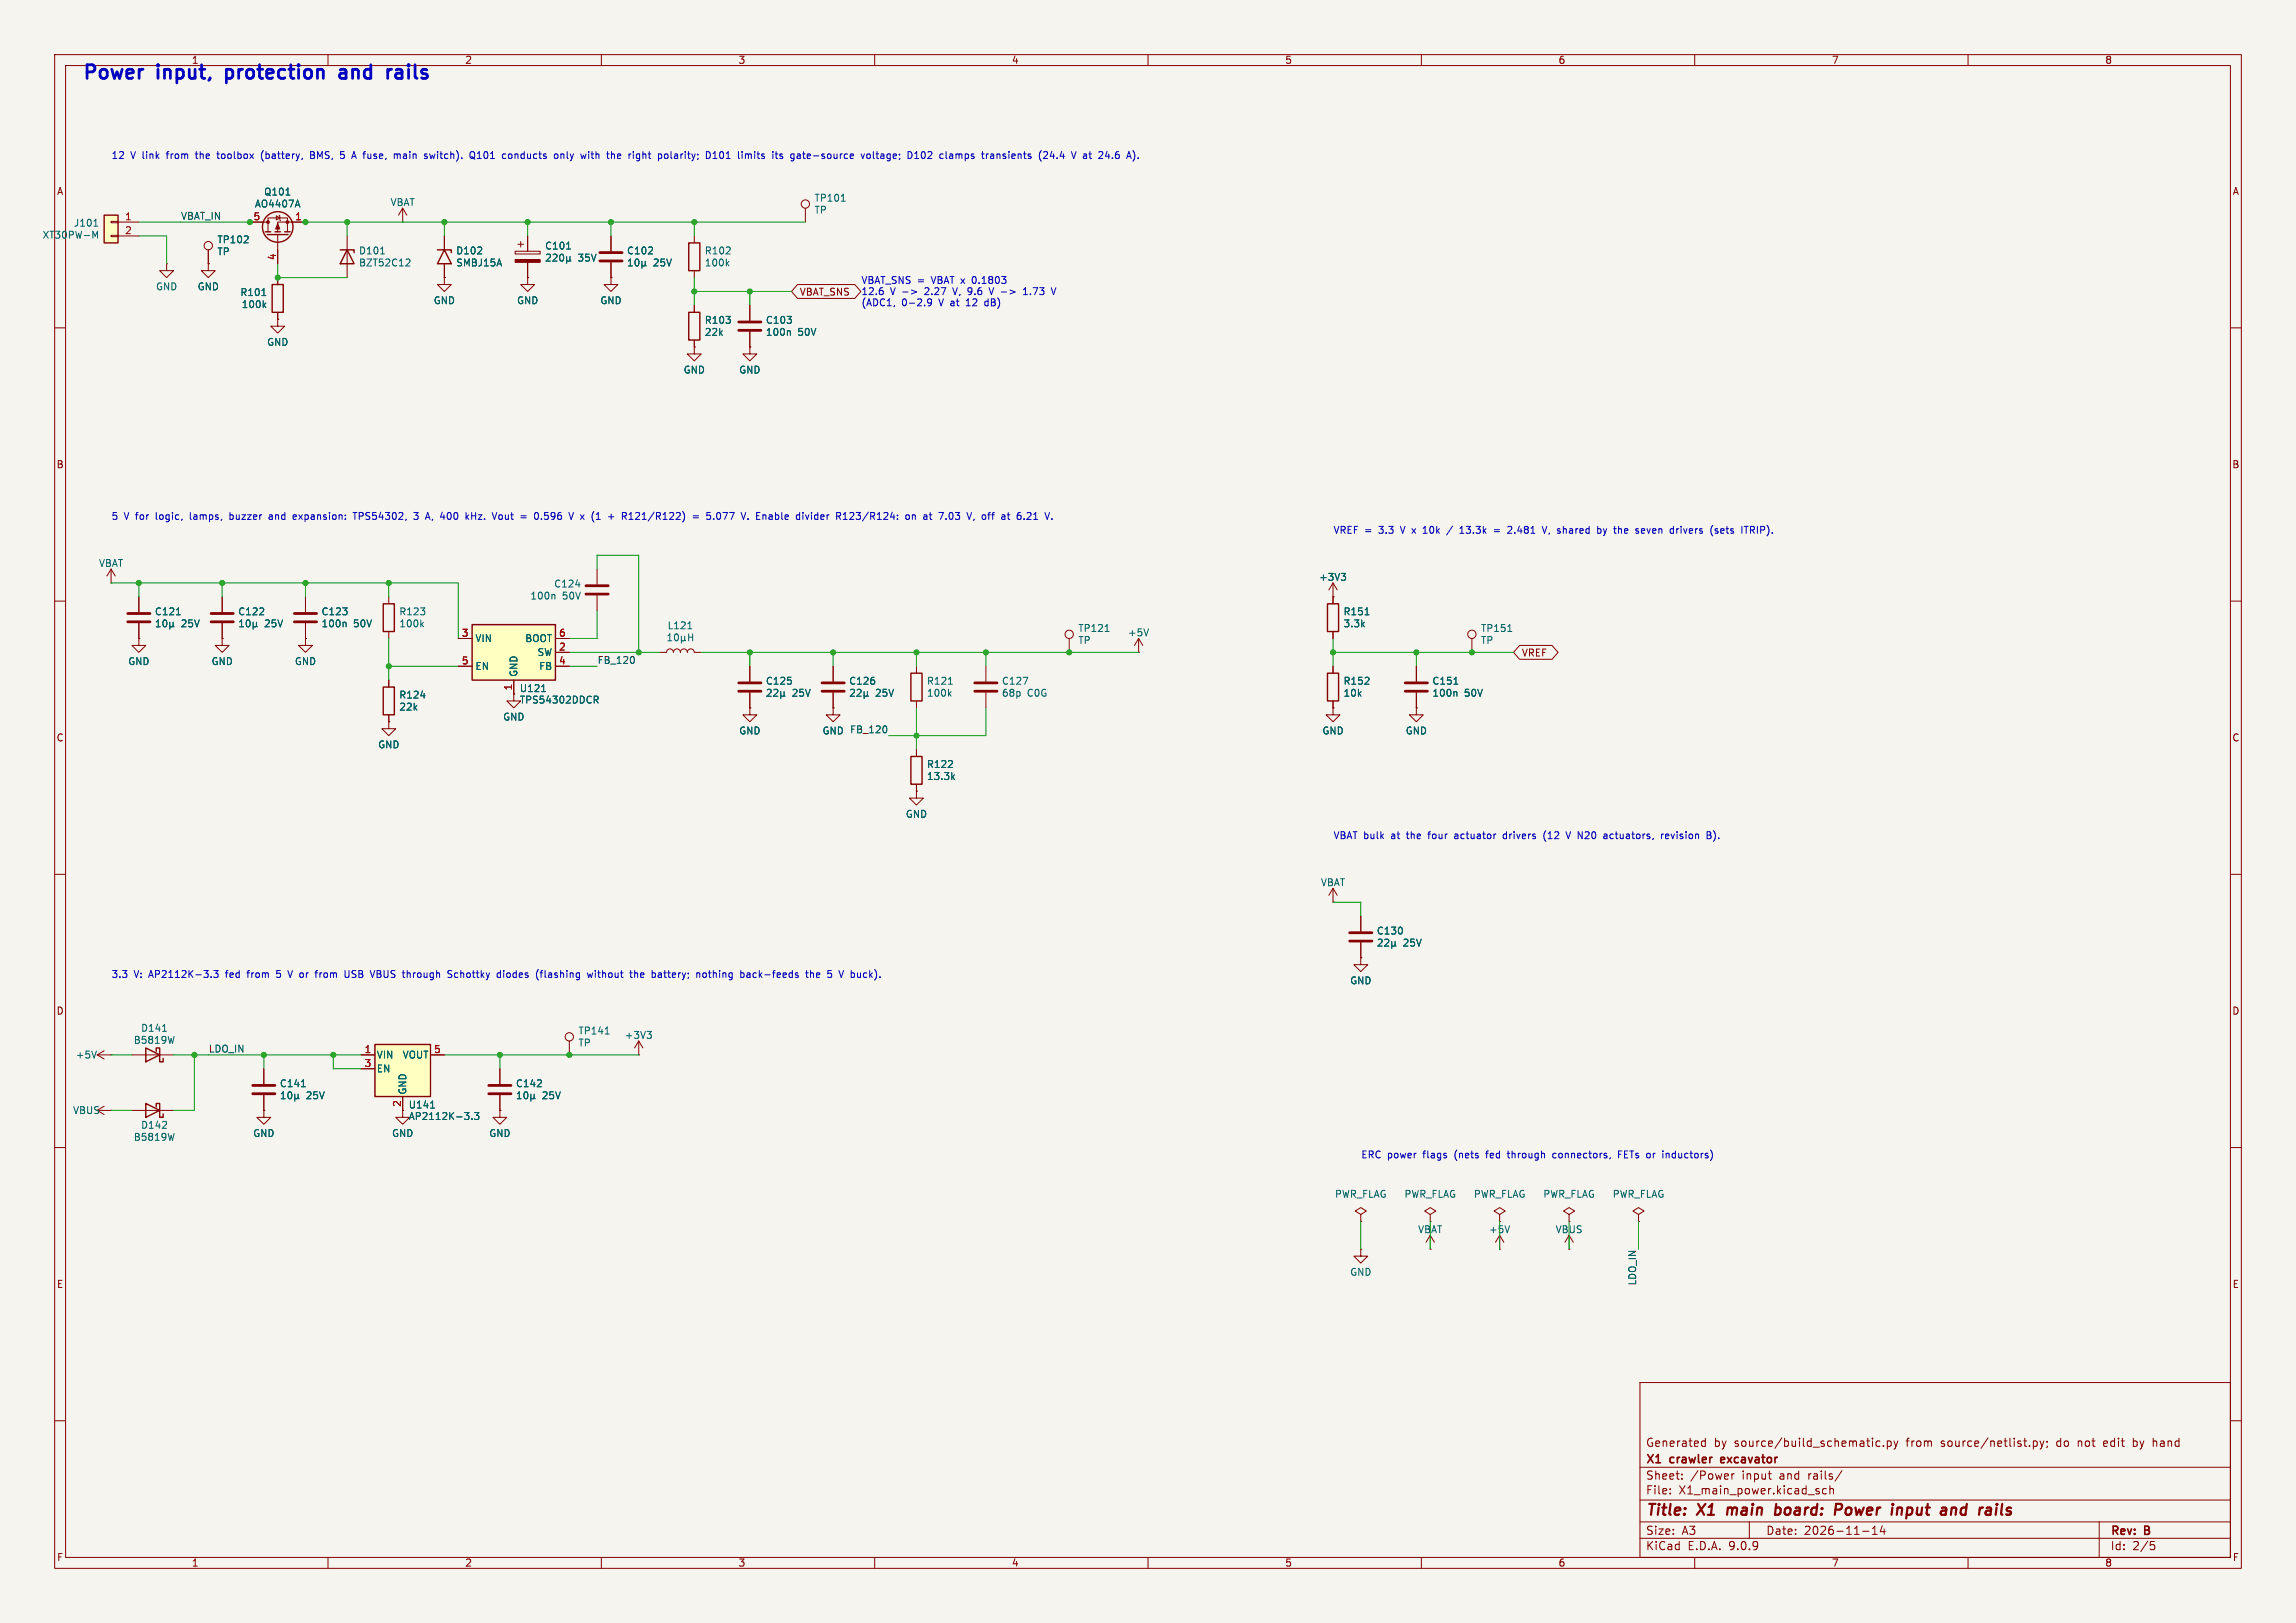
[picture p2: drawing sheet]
<svg xmlns="http://www.w3.org/2000/svg" width="420mm" height="297mm" viewBox="0 0 420 297" stroke-linecap="round" stroke-linejoin="round" font-family="sans-serif">
<defs><g id="words">
<g font-size="3.5" fill="#0000c2">
<text x="15" y="15.8">Power</text>
<text x="29" y="15.8">input,</text>
<text x="42.5" y="15.8">protection</text>
<text x="64.3" y="15.8">and</text>
<text x="74" y="15.8">rails</text>
</g>
<g font-size="2.8" fill="#840000">
<text x="301" y="277.9">Title:</text>
<text x="310.6" y="277.9">X1</text>
<text x="316.8" y="277.9">main</text>
<text x="326.3" y="277.9">board:</text>
<text x="338.1" y="277.9">Power</text>
<text x="349.3" y="277.9">input</text>
<text x="359.1" y="277.9">and</text>
<text x="366.9" y="277.9">rails</text>
</g>
<g font-size="2.1" fill="#840000">
<text x="301" y="268.2">X1</text>
<text x="301" y="265">Generated</text>
<text x="305.6" y="268.2">crawler</text>
<text x="313.5" y="265">by</text>
<text x="315.5" y="268.2">excavator</text>
<text x="317.3" y="265">source/build_schematic.py</text>
<text x="348.9" y="265">from</text>
<text x="355.3" y="265">source/netlist.py;</text>
<text x="376.6" y="265">do</text>
<text x="380.6" y="265">not</text>
<text x="385.5" y="265">edit</text>
<text x="391" y="265">by</text>
<text x="394.8" y="265">hand</text>
<text x="301" y="273.7">File:</text>
<text x="301" y="271">Sheet:</text>
<text x="307.1" y="273.7">X1_main_power.kicad_sch</text>
<text x="309.2" y="271">/Power</text>
<text x="318.7" y="271">input</text>
<text x="325.7" y="271">and</text>
<text x="331" y="271">rails/</text>
<text x="301" y="281.1">Size:</text>
<text x="307.6" y="281.1">A3</text>
<text x="323" y="281.1">Date:</text>
<text x="330" y="281.1">2026-11-14</text>
<text x="386" y="281.3">Rev:</text>
<text x="392.4" y="281.3">B</text>
<text x="301" y="283.9">KiCad</text>
<text x="308.7" y="283.9">E.D.A.</text>
<text x="316.3" y="283.9">9.0.9</text>
<text x="386" y="283.9">Id:</text>
<text x="390.1" y="283.9">2/5</text>
</g>
<g font-size="1.8" fill="#840000">
<text x="35" y="11.9">1</text>
<text x="85" y="11.9">2</text>
<text x="135" y="11.9">3</text>
<text x="185" y="11.9">4</text>
<text x="235" y="11.9">5</text>
<text x="285" y="11.9">6</text>
<text x="335" y="11.9">7</text>
<text x="385" y="11.9">8</text>
<text x="10.3" y="35.9">A</text>
<text x="408.3" y="35.9">A</text>
<text x="146.2" y="54.3">VBAT_SNS</text>
<text x="10.3" y="85.9">B</text>
<text x="408.2" y="85.9">B</text>
<text x="278.3" y="120.3">VREF</text>
<text x="10.3" y="135.9">C</text>
<text x="408.2" y="135.9">C</text>
<text x="10.3" y="185.9">D</text>
<text x="408.2" y="185.9">D</text>
<text x="10.3" y="235.9">E</text>
<text x="408.3" y="235.9">E</text>
<text x="10.3" y="285.9">F</text>
<text x="35" y="286.9">1</text>
<text x="85" y="286.9">2</text>
<text x="135" y="286.9">3</text>
<text x="185" y="286.9">4</text>
<text x="235" y="286.9">5</text>
<text x="285" y="286.9">6</text>
<text x="335" y="286.9">7</text>
<text x="385" y="286.9">8</text>
<text x="408.3" y="285.9">F</text>
</g>
<g font-size="1.8" fill="#0000c2">
<text x="20.3" y="29.4">12</text>
<text x="23.9" y="29.4">V link</text>
<text x="30.8" y="29.4">from</text>
<text x="36.3" y="29.4">the</text>
<text x="40.4" y="29.4">toolbox</text>
<text x="48.6" y="29.4">(battery,</text>
<text x="57.8" y="29.4">BMS,</text>
<text x="63.6" y="29.4">5</text>
<text x="65.9" y="29.4">A fuse,</text>
<text x="74" y="29.4">main</text>
<text x="79.7" y="29.4">switch).</text>
<text x="88.3" y="29.4">Q101</text>
<text x="94.4" y="29.4">conducts</text>
<text x="104.1" y="29.4">only</text>
<text x="109.2" y="29.4">with</text>
<text x="114.2" y="29.4">the</text>
<text x="118.3" y="29.4">right</text>
<text x="123.9" y="29.4">polarity;</text>
<text x="132.9" y="29.4">D101</text>
<text x="138.9" y="29.4">limits</text>
<text x="145.4" y="29.4">its</text>
<text x="149" y="29.4">gate-source</text>
<text x="162.1" y="29.4">voltage;</text>
<text x="170.8" y="29.4">D102</text>
<text x="176.9" y="29.4">clamps</text>
<text x="184.8" y="29.4">transients</text>
<text x="195.4" y="29.4">(24.4</text>
<text x="201.7" y="29.4">V at</text>
<text x="207" y="29.4">24.6</text>
<text x="157.5" y="52.3">VBAT_SNS =</text>
<text x="170.5" y="52.3">VBAT x</text>
<text x="178.3" y="52.3">0.1803</text>
<text x="157.5" y="54.3">12.6</text>
<text x="157.5" y="56.4">(ADC1,</text>
<text x="162.9" y="54.3">V -&gt;</text>
<text x="164.9" y="56.4">0-2.9</text>
<text x="169.5" y="54.3">2.27</text>
<text x="171.9" y="56.4">V at</text>
<text x="174.9" y="54.3">V, 9.6</text>
<text x="177.2" y="56.4">12</text>
<text x="180.8" y="56.4">dB)</text>
<text x="181.9" y="54.3">V -&gt;</text>
<text x="188.5" y="54.3">1.73</text>
<text x="20.3" y="95.5">5</text>
<text x="22.7" y="95.5">V for</text>
<text x="28.8" y="95.5">logic,</text>
<text x="35.2" y="95.5">lamps,</text>
<text x="42.7" y="95.5">buzzer</text>
<text x="50.1" y="95.5">and</text>
<text x="54.7" y="95.5">expansion:</text>
<text x="66" y="95.5">TPS54302,</text>
<text x="77.2" y="95.5">3</text>
<text x="79.6" y="95.5">A, 400</text>
<text x="87.3" y="95.5">kHz.</text>
<text x="92.4" y="95.5">Vout</text>
<text x="97.7" y="95.5">=</text>
<text x="100.5" y="95.5">0.596</text>
<text x="107.1" y="95.5">V x</text>
<text x="111.5" y="95.5">(1</text>
<text x="114.8" y="95.5">+</text>
<text x="117.5" y="95.5">R121/R122)</text>
<text x="130.7" y="95.5">=</text>
<text x="133.4" y="95.5">5.077</text>
<text x="140" y="95.5">V. Enable</text>
<text x="150.4" y="95.5">divider</text>
<text x="157.9" y="95.5">R123/R124:</text>
<text x="170.8" y="95.5">on</text>
<text x="174.3" y="95.5">at</text>
<text x="177.3" y="95.5">7.03</text>
<text x="182.7" y="95.5">V, off</text>
<text x="189.4" y="95.5">at</text>
<text x="192.4" y="95.5">6.21</text>
<text x="243.8" y="98">VREF =</text>
<text x="252.4" y="98">3.3</text>
<text x="256.5" y="98">V x</text>
<text x="261" y="98">10k</text>
<text x="268.1" y="98">13.3k</text>
<text x="277.3" y="98">2.481</text>
<text x="283.9" y="98">V, shared</text>
<text x="294.3" y="98">by</text>
<text x="297.6" y="98">the</text>
<text x="301.7" y="98">seven</text>
<text x="308.2" y="98">drivers</text>
<text x="315.8" y="98">(sets</text>
<text x="321.7" y="98">ITRIP).</text>
<text x="243.8" y="153.9">VBAT bulk</text>
<text x="254.6" y="153.9">at</text>
<text x="257.6" y="153.9">the</text>
<text x="261.8" y="153.9">four</text>
<text x="266.7" y="153.9">actuator</text>
<text x="275.8" y="153.9">drivers</text>
<text x="283.4" y="153.9">(12</text>
<text x="287.9" y="153.9">V N20</text>
<text x="295" y="153.9">actuators,</text>
<text x="305.8" y="153.9">revision</text>
<text x="314.3" y="153.9">B).</text>
<text x="20.3" y="179.3">3.3</text>
<text x="24.5" y="179.3">V: AP2112K-3.3</text>
<text x="41.6" y="179.3">fed</text>
<text x="45.7" y="179.3">from</text>
<text x="51.3" y="179.3">5</text>
<text x="53.7" y="179.3">V or</text>
<text x="59" y="179.3">from</text>
<text x="64.5" y="179.3">USB</text>
<text x="69.5" y="179.3">VBUS</text>
<text x="75.6" y="179.3">through</text>
<text x="84" y="179.3">Schottky</text>
<text x="93.2" y="179.3">diodes</text>
<text x="100.6" y="179.3">(flashing</text>
<text x="110.2" y="179.3">without</text>
<text x="118.2" y="179.3">the</text>
<text x="122.3" y="179.3">battery;</text>
<text x="130.7" y="179.3">nothing</text>
<text x="139" y="179.3">back-feeds</text>
<text x="151.2" y="179.3">the</text>
<text x="155.3" y="179.3">5</text>
<text x="157.7" y="179.3">V buck).</text>
<text x="248.9" y="212.3">ERC power</text>
<text x="260.5" y="212.3">flags</text>
<text x="266.3" y="212.3">(nets</text>
<text x="272.4" y="212.3">fed</text>
<text x="276.5" y="212.3">through</text>
<text x="284.9" y="212.3">connectors,</text>
<text x="297.1" y="212.3">FETs or</text>
<text x="305.6" y="212.3">inductors)</text>
</g>
<g font-size="1.8" fill="#006464">
<text x="48.2" y="36">Q101</text>
<text x="13.4" y="41.7">J101</text>
<text x="46.5" y="38.2">AO4407A</text>
<text x="71.4" y="37.9">VBAT</text>
<text x="148.9" y="37.1">TP101</text>
<text x="148.9" y="39.3">TP</text>
<text x="7.7" y="43.9">XT30PW-M</text>
<text x="39.7" y="44.7">TP102</text>
<text x="39.7" y="46.9">TP</text>
<text x="65.6" y="46.8">D101</text>
<text x="83.4" y="46.8">D102</text>
<text x="99.6" y="45.9">C101</text>
<text x="114.6" y="46.8">C102</text>
<text x="128.8" y="46.8">R102</text>
<text x="28.4" y="53.3">GND</text>
<text x="36.1" y="53.3">GND</text>
<text x="65.6" y="49">BZT52C12</text>
<text x="83.4" y="49">SMBJ15A</text>
<text x="105.7" y="48.1">35V</text>
<text x="119.5" y="49">25V</text>
<text x="128.8" y="49">100k</text>
<text x="43.9" y="54.4">R101</text>
<text x="44.1" y="56.6">100k</text>
<text x="79.2" y="55.9">GND</text>
<text x="94.5" y="55.9">GND</text>
<text x="109.7" y="55.9">GND</text>
<text x="128.8" y="59.5">R103</text>
<text x="140" y="59.5">C103</text>
<text x="48.8" y="63.5">GND</text>
<text x="128.8" y="61.7">22k</text>
<text x="140" y="61.7">100n</text>
<text x="145.9" y="61.7">50V</text>
<text x="125" y="68.6">GND</text>
<text x="135.1" y="68.6">GND</text>
<text x="18" y="103.9">VBAT</text>
<text x="101.3" y="107.7">C124</text>
<text x="241.2" y="106.5">+3V3</text>
<text x="28.2" y="112.8">C121</text>
<text x="43.5" y="112.8">C122</text>
<text x="58.7" y="112.8">C123</text>
<text x="72.9" y="112.8">R123</text>
<text x="96.9" y="109.9">100n</text>
<text x="102.9" y="109.9">50V</text>
<text x="245.7" y="112.8">R151</text>
<text x="33.2" y="115">25V</text>
<text x="48.4" y="115">25V</text>
<text x="58.7" y="115">100n</text>
<text x="64.7" y="115">50V</text>
<text x="72.9" y="115">100k</text>
<text x="86.9" y="117.7">VIN</text>
<text x="96" y="117.7">BOOT</text>
<text x="122" y="115.3">L121</text>
<text x="197.2" y="115.8">TP121</text>
<text x="197.2" y="118">TP</text>
<text x="206.2" y="116.6">+5V</text>
<text x="245.7" y="115">3.3k</text>
<text x="270.8" y="115.8">TP151</text>
<text x="270.8" y="118">TP</text>
<text x="23.4" y="121.9">GND</text>
<text x="38.6" y="121.9">GND</text>
<text x="53.8" y="121.9">GND</text>
<text x="86.9" y="122.8">EN</text>
<text x="94.8" y="124" transform="rotate(-90 94.8 124)">GND</text>
<text x="98.2" y="120.2">SW</text>
<text x="98.5" y="122.8">FB</text>
<text x="140" y="125.5">C125</text>
<text x="155.2" y="125.5">C126</text>
<text x="169.5" y="125.5">R121</text>
<text x="183.2" y="125.5">C127</text>
<text x="245.7" y="125.5">R152</text>
<text x="261.9" y="125.5">C151</text>
<text x="72.9" y="128">R124</text>
<text x="72.9" y="130.2">22k</text>
<text x="95" y="126.8">U121</text>
<text x="95" y="128.9">TPS54302DDCR</text>
<text x="144.9" y="127.7">25V</text>
<text x="160.2" y="127.7">25V</text>
<text x="169.5" y="127.7">100k</text>
<text x="183.2" y="127.7">68p</text>
<text x="187.9" y="127.7">C0G</text>
<text x="245.7" y="127.7">10k</text>
<text x="261.9" y="127.7">100n</text>
<text x="267.9" y="127.7">50V</text>
<text x="69.1" y="137.1">GND</text>
<text x="91.9" y="132.1">GND</text>
<text x="135.1" y="134.6">GND</text>
<text x="150.4" y="134.6">GND</text>
<text x="241.8" y="134.6">GND</text>
<text x="257" y="134.6">GND</text>
<text x="169.5" y="140.7">R122</text>
<text x="169.5" y="142.9">13.3k</text>
<text x="165.6" y="149.8">GND</text>
<text x="241.5" y="162.4">VBAT</text>
<text x="251.8" y="171.2">C130</text>
<text x="256.7" y="173.4">25V</text>
<text x="246.9" y="180.3">GND</text>
<text x="24.4" y="191.2">B5819W</text>
<text x="25.7" y="189">D141</text>
<text x="105.7" y="189.5">TP141</text>
<text x="105.7" y="191.7">TP</text>
<text x="114.2" y="190.3">+3V3</text>
<text x="13.8" y="193.9">+5V</text>
<text x="68.8" y="193.9">VIN</text>
<text x="68.8" y="196.4">EN</text>
<text x="73.6" y="193.9">VOUT</text>
<text x="51.1" y="199.2">C141</text>
<text x="56" y="201.4">25V</text>
<text x="74.5" y="200.4" transform="rotate(-90 74.5 200.4)">GND</text>
<text x="74.7" y="203">U141</text>
<text x="94.3" y="199.2">C142</text>
<text x="99.2" y="201.4">25V</text>
<text x="13.3" y="204.1">VBUS</text>
<text x="24.4" y="209">B5819W</text>
<text x="25.7" y="206.8">D142</text>
<text x="46.2" y="208.3">GND</text>
<text x="71.6" y="208.3">GND</text>
<text x="74.7" y="205.1">AP2112K-3.3</text>
<text x="89.4" y="208.3">GND</text>
<text x="244.1" y="219.4">PWR_FLAG</text>
<text x="256.8" y="219.4">PWR_FLAG</text>
<text x="269.5" y="219.4">PWR_FLAG</text>
<text x="282.2" y="219.4">PWR_FLAG</text>
<text x="294.9" y="219.4">PWR_FLAG</text>
<text x="259.3" y="225.9">VBAT</text>
<text x="272.3" y="225.9">+5V</text>
<text x="284.5" y="225.9">VBUS</text>
<text x="246.9" y="233.7">GND</text>
</g>
<g font-size="1.8" fill="#a90000">
<text x="22.8" y="40.4">1</text>
<text x="46.3" y="40.4">5</text>
<text x="53.9" y="40.4">1</text>
<text x="22.8" y="42.9">2</text>
<text x="50.5" y="47.7" transform="rotate(-90 50.5 47.7)">4</text>
<text x="84.4" y="116.6">3</text>
<text x="102.2" y="116.6">6</text>
<text x="102.2" y="119.1">2</text>
<text x="84.4" y="121.7">5</text>
<text x="102.2" y="121.7">4</text>
<text x="93.7" y="126.4" transform="rotate(-90 93.7 126.4)">1</text>
<text x="66.6" y="192.8">1</text>
<text x="66.6" y="195.3">3</text>
<text x="79.3" y="192.8">5</text>
<text x="73.4" y="202.6" transform="rotate(-90 73.4 202.6)">2</text>
</g>
<g font-size="1.8" fill="#0f0f0f">
<text x="33" y="40.3">VBAT_IN</text>
<text x="109.2" y="121.6">FB_120</text>
<text x="150.4" y="134.6">GND FB_120</text>
<text x="38.1" y="192.7">LDO_IN</text>
<text x="299.4" y="235.3" transform="rotate(-90 299.4 235.3)">LDO_IN</text>
</g>
</g></defs>
<path d="M0 0h420v297h-420z" fill="#f5f4ef" stroke="#f5f4ef" stroke-width=".18"/>
<g fill="none" stroke="#840000" stroke-width=".18">
<path d="M10 10h400v277h-400zM12 12h396v273h-396zM60 10v2M110 10v2M160 10v2M210 10v2M260 10v2M310 10v2M360 10v2M147.3 38.1v2.5M50.8 58.4v1.3h1.3l-1.3 1.3-1.3-1.3h1.3M50.8 58.4h.1"/>
<path d="M50.8 50.8v1.3M50.8 57.2v1.2M81.3 50.8v1.3h1.2l-1.2 1.2-1.3-1.2h1.3M81.3 50.8h.1M81.3 43.2v2.5M81.3 48.3v2.5M94.2 46h4.6v.5h-4.6zM94.7 44.7h1.1M95.2 44.2v1M96.5 50.8v1.3h1.3l-1.3 1.2-1.3-1.2h1.3M96.5 50.8h.1M96.5 43.2v2.8"/>
<path d="M96.5 48v2.8M111.8 50.8v1.3h1.2l-1.2 1.2-1.3-1.2h1.3M111.8 50.8h.1M111.8 43.2v2.8M111.8 48v2.8M127 43.2v1.3M127 49.5v1.3M127 55.9v1.3M137.2 55.9v2.8M10 60h2M127 63.5v1.3h1.3l-1.3 1.2-1.3-1.2h1.3M127 63.5h.1"/>
<path d="M127 62.2v1.3M137.2 63.5v1.3h1.2l-1.2 1.2-1.3-1.2h1.3M137.2 63.5h.1M137.2 60.7v2.8M408 60h2M10 110h2M20.3 106.7h.1M20.3 104.1l-.7 1.3M20.3 104.1l.8 1.3M20.3 104.1v2.6M25.4 116.8v1.3h1.3l-1.3 1.3-1.3-1.3h1.3M25.4 116.8h.1"/>
<path d="M25.4 109.2v2.8M25.4 114v2.8M243.8 109.2h.1M243.8 106.7v3.8M243.8 115.6v1.2M243.8 106.7l-.7 1.3M243.8 106.7l.8 1.3M269.2 116.8v2.6M408 110h2M243.8 121.9v1.3M243.8 128.3v1.2M259.1 129.5v1.3h1.2l-1.2 1.3-1.3-1.3h1.3"/>
<path d="M259.1 129.5h.1M10 160h2M408 160h2M17.8 193h2.5M17.8 193l1.2 .8M19 192.3l-1.2 .7M20.3 193h.1M24.1 193h7.6M91.4 195.6v2.8M104.1 190.5v2.5M116.8 193h.1M116.8 190.5l-.7 1.3"/>
<path d="M116.8 190.5l.8 1.3M116.8 190.5v2.5M10 210h2M17.8 203.2h2.5M17.8 203.2l1.2 .8M19 202.4l-1.2 .8M20.3 203.2h.1M24.1 203.2h7.6M48.3 203.2v1.3h1.2l-1.2 1.2-1.3-1.2h1.3M48.3 203.2h.1M73.7 203.2v1.3h1.2l-1.2 1.2-1.3-1.2h1.3M91.4 203.2v1.3h1.3l-1.3 1.2-1.2-1.2h1.2"/>
<path d="M91.4 203.2h.1M91.4 200.4v2.8M408 210h2M248.9 222.2l1-.6-1-.6-1 .6 1 .6v1.3M248.9 223.5h.1M287 228.6h.1M287 222.2l1-.6-1-.6-1 .6 1 .6v1.3M287 223.5h.1M287 226.1l-.7 1.2M287 226.1l.8 1.2M287 226.1v2.5M299.7 222.2l1-.6-1-.6-1 .6 1 .6v1.3"/>
<path d="M299.7 223.5h.1M300 253h108v32h-108zM10 260h2M300 278.5h108M300 274.5h108M300 268.5h108M305.5 273.2v.2M305.5 272.5v.1M307.7 270.5v.2M307.7 269.8v.1M311.4 264.6h.5M311.4 263.8h.5"/>
<path d="M311.9 263.2v1.5M316.8 269.7v1M317.2 269.7l-.3 .1-.1 .2M320 278.5v3M323.4 269.7h.6M323.9 270.7h.1M332.6 272.9l.2 .2-.2 .3M332.6 272.4l.1 .1M334.1 272.5l-.4-.1-.3 .3v.4l.1 .2h.6M334.7 272.5l.2-.1 .4 .1 .1 .9M334.7 271.9v1.5M336.9 269.1l-1.2 1.9"/>
<path d="M342.5 279.7l.4-.4v1.5M343.9 263.8l-.5-.1-.2 .3v.4l.1 .2h.6M344.3 279.2l-.4 1.1h1M344.5 264.5v.2M344.7 279.8v1M345.2 263.8l.5-.1 .2 .3v.4l-.1 .2h-.6M345.2 263.7v1.5M346.4 263.7l.4 1M346.8 264.7l-.4 .5M347.2 263.7l-.4 1M371.9 263.8l.5-.1 .3 .3v.4l-.2 .2h-.6M371.9 263.7v1.5"/>
<path d="M373.2 263.7l.3 1M373.5 264.7l-.3 .5M373.9 263.7l-.4 1M374.4 263.8v.1M374.5 264.6l-.1 .3M384 278.5v6.5M384.9 263.8v.8M385.5 264l-.7 .2M390.2 264.6l.5 .1M390.2 263.2v1.5M390.7 263.7l-.5 .1M394.3 263.7l-.4 .1"/>
<path d="M408 260h2M60 285v2M110 285v2M160 285v2M210 285v2M260 285v2M300 281.5h108M310 285v2M340.7 280.2h1.2M342.5 280.8h.9M360 285v2M393.4 282.1h.7"/>
<path d="M393.5 282.7h.4l.3 .2-.2 .6-.5 .1"/>
<circle cx="147.3" cy="37.3" r=".76"/>
<circle cx="269.2" cy="116.1" r=".76"/>
<circle cx="104.1" cy="189.7" r=".76"/>
</g>
<path d="M316.1 275.9l-.2 1.3M324.8 276l.2-.1 .6 .1M324.9 275.2l-.2 2M325.5 277a.66 .66 0 0 1-.8 .1M335.9 275.2l.9 .1a.58 .58 0 0 1-.3 1h-.8M347.7 275.9l.2 .3-.1 1M357.1 276l.2-.1 .5 .1-.1 1.2M365.3 275.2l.1 .1-.1 .1M366.3 275.2l-.2 1.9" fill="none" stroke="#840000" stroke-width=".4"/>
<path d="M314.8 266.8v.8M315.5 267l-.7 .2" fill="none" stroke="#840000" stroke-width=".3"/>
<g fill="none" stroke="#006464" stroke-width=".18">
<path d="M153.9 36.8h.7M47.9 54.1h.7M48.3 55.8l.3 .5M48.6 55.4l-.5 .5M100.1 46.5l-.1 .1M100.4 46.5l.3 .3-.1 .3-.7 .7h.8M101.3 46.5l-.1 .1M101.7 46.5l.2 .3-.1 .3-.7 .7h.8M102.7 46.5a.72 .72 0 0 0 .1 1.3 .79 .79 0 0 0 0-1.3M103.6 47.6l.2 .2h.3l.2-.2M103.6 46.9v1.3M103.6 45.6h.8"/>
<path d="M104.3 47.6l.1 .2M104.3 46.9v.7M114.9 48.7h.8M114.9 47.8l.4-.4v1.3M116.5 47.4a.72 .72 0 0 0 .1 1.3 .79 .79 0 0 0 0-1.3M117.4 48.5l.2 .2h.2l.2-.2M117.4 47.8v1.3M118 48.5l.2 .2M118 47.8v.7M133 48.2l.3 .5M133.3 47.8l-.4 .5M144.4 60.5l.2 .2v.7"/>
<path d="M28.6 114.7h.7M28.6 113.8l.3-.4v1.3M30.1 113.4a.72 .72 0 0 0 .1 1.3 .79 .79 0 0 0 0-1.3M31.1 114.5l.1 .2h.3l.2-.2M31.1 113.9v1.2M31.7 114.5l.2 .2M31.7 113.9v.6M32.3 112.5h.7M245.4 104.9h.7l-.4 .5M245.9 105.4l.2 .3v.3l-.2 .2M249.7 112.5h.7M275.8 115.6h.7"/>
<path d="M17.6 192.3l-.4 1.3M29.7 188.7h.8M31.9 189.7l-.3 1.2M96.1 199.8a.72 .72 0 0 0 .2 1.3 .79 .79 0 0 0 0-1.3M110.7 189.2h.7M118.4 188.7h.7l-.4 .5M118.9 189.2l.2 .3v.3l-.2 .2M31.9 207.4l-.3 1.3M94.6 201.1h.8M94.6 200.2l.4-.4v1.3M97.1 200.9l.2 .2h.2l.2-.2M97.1 200.2v1.3"/>
<path d="M97.7 200.9l.2 .2M97.7 200.2v.7"/>
</g>
<path d="M109.7 46.2h4.1M109.7 47.8h4.1M135.1 58.9h4.1M135.1 60.5h4.1M23.4 112.3h4M23.4 113.8h4M89.4 198.6h4.1M89.4 200.2h4.1" fill="none" stroke="#840000" stroke-width=".51"/>
<path d="M49.8 52.1h2v5.1h-2zM80 45.7h2.5v.5M81.3 45.7l1.2 2.6h-2.5zM126 57.2h2v5h-2zM126 44.5h2v5h-2zM242.8 110.5h2.1v5.1h-2.1zM242.8 123.2h2.1v5.1h-2.1zM26.7 191.8l2.5 1.2-2.5 1.3zM28.6 192.4v-.6h.6v2.5h.6v-.6M26.7 201.9l2.5 1.3-2.5 1.3zM28.6 202.6v-.7h.6v2.6h.6v-.7" fill="none" stroke="#840000" stroke-width=".25"/>
<path d="M94.2 47.5h4.6v.5h-4.6z" fill="#840000" stroke="#840000" stroke-width=".18"/>
<path d="M68.6 191.1h10.1v9.6h-10.1z" fill="#ffffc2"/>
<path d="M70.1 110.5h2v5.1h-2zM166.6 123.2h2.1v5.1h-2.1zM68.6 191.1h10.1v9.6h-10.1z" fill="none" stroke="#840000" stroke-width=".25"/>
<g fill="none" stroke="#840000" stroke-width=".18">
<path d="M71.1 109.2v1.3M71.1 115.6v1.2M94 127v1.3h1.2l-1.2 1.2-1.3-1.2h1.3M94 127h.1M167.6 121.9v1.3M167.6 128.3v1.2M180.3 121.9v2.8M180.3 126.7v2.8M243.8 129.5v1.3h1.3l-1.3 1.3-1.2-1.3h1.2M243.8 129.5h.1M259.1 121.9v2.8M259.1 126.7v2.8"/>
<path d="M167.6 144.8v1.3h1.3l-1.3 1.2-1.2-1.2h1.2M167.6 144.8h.1M243.8 165.1h.1M243.8 162.6l-.7 1.2M243.8 162.6l.8 1.2M243.8 162.6v2.5M248.9 175.3v1.2h1.3l-1.3 1.3-1.3-1.3h1.3M248.9 175.3h.1M248.9 167.6v2.8M248.9 172.5v2.8M66 193h2.6M66 195.6h2.6"/>
<path d="M78.7 193h2.6M73.7 200.7v2.5M248.9 228.6v1.3h1.3l-1.3 1.2-1.3-1.2h1.3M248.9 228.6h.1M261.6 228.6h.1M261.6 222.2l1-.6-1-.6-1 .6 1 .6v1.3M261.6 223.5h.1M261.6 226.1l-.7 1.2M261.6 226.1l.8 1.2M261.6 226.1v2.5M274.3 222.2l1-.6-1-.6-1 .6 1 .6v1.3M274.3 223.5h.1"/>
<path d="M274.3 228.6h.1M274.3 226.1l-.7 1.2M274.3 226.1l.8 1.2M274.3 226.1v2.5"/>
</g>
<g fill="none" stroke="#006464" stroke-width=".18">
<path d="M77.1 114.2l.4 .5M77.5 113.9l-.5 .4M173.5 125.2h.7M173.6 126.9l.4 .5M174 126.6l-.5 .4M187.2 123.9h.8l-.5 1.3M266 125.2h.7M266.3 126.6l.2 .1v.7M252.3 171.9l-.2 .1M252.6 171.9l.2 .2v.3l-.8 .7h.8M253.5 171.9l-.2 .1M253.8 171.9l.2 .2v.3l-.7 .7h.7"/>
<path d="M254.6 172.9l.2 .2h.2l.2-.2M254.6 172.3v1.3M255.2 172.9l.2 .2M255.2 172.3v.6M78.8 202.8h.7M85 203.6h.8l-.4 .5M85.7 204.2v.5M86.3 204.7v.2M86.8 203.6h.8l-.4 .5 .3 .1v.5l-.1 .2-.6-.2M276.1 224.3l-.4 1.3"/>
</g>
<path d="M178.3 125h4.1M178.3 126.5h4.1M257 125h4.1M257 126.5h4.1M246.9 170.7h4.1M246.9 172.2h4.1" fill="none" stroke="#840000" stroke-width=".51"/>
<path d="M86.4 114.3h15.2v10.2h-15.2z" fill="#ffffc2"/>
<path d="M62.2 45.7h2.6v.5M63.5 45.7l1.3 2.6h-2.6zM86.4 114.3h15.2v10.2h-15.2zM166.6 138.4h2.1v5.1h-2.1z" fill="none" stroke="#840000" stroke-width=".25"/>
<g fill="none" stroke="#840000" stroke-width=".18">
<path d="M73.7 38.1l-.8 1.3M73.7 38.1l.7 1.3M73.7 38.1v2.5M30.5 48.3v1.2h1.2l-1.2 1.3-1.3-1.3h1.3M30.5 48.3h.1M63.5 43.2v7.6M73.7 40.6h.1M83.8 116.8h2.6M101.6 116.8h2.5M101.6 119.4h2.5M109.2 104.1v2.8M109.2 109v2.8"/>
<path d="M83.8 121.9h2.6M94 124.5v2.5M101.6 121.9h2.5M152.4 129.5v1.3h1.3l-1.3 1.3-1.3-1.3h1.3M152.4 129.5h.1M152.4 121.9v2.8M152.4 126.7v2.8M167.6 137.2v1.2M167.6 143.5v1.3M48.3 195.6v2.8M48.3 200.4v2.8"/>
</g>
<g fill="none" stroke="#006464" stroke-width=".18">
<path d="M69.6 46.5h.7M74.5 47.4l.4 .1 .1 .3-.8 .9h.8M101.3 108.8l.2 .2v.6M105.3 107h.8M99.1 126.6h.7M108.7 127.4h.5l.2 .2-.1 .4-.6 .1M109 128.1l.4 .6M155.8 126.1l-.2 .2M156.1 126.1l.2 .3v.3l-.8 .7h.8M157 126.1l-.2 .2M157.3 126.1l.2 .3v.3l-.8 .7h.8M158.1 127.2l.1 .2h.3l.2-.2"/>
<path d="M158.1 126.6v1.2M158.7 127.2l.2 .2M158.7 126.6v.6M174.2 142.2l.4 .4M174.6 141.8l-.5 .5M53 199.8a.72 .72 0 0 0 .1 1.3 .79 .79 0 0 0 0-1.3M55.1 198.9h.8M51.4 201.1h.8M51.4 200.2l.4-.4v1.3M53.9 200.9l.2 .2h.2l.2-.2M53.9 200.2v1.3M54.5 200.9l.2 .2"/>
<path d="M54.5 200.2v.7"/>
</g>
<path d="M107.2 108.7h4.1M107.2 107.2h4.1M150.4 125h4M150.4 126.5h4M46.2 198.6h4.1M46.2 200.2h4.1" fill="none" stroke="#840000" stroke-width=".51"/>
<path d="M19 39.4h2.6v5.1h-2.6z" fill="#ffffc2"/>
<g fill="none" stroke="#840000" stroke-width=".25">
<path d="M19 39.4h2.6v5.1h-2.6zM48.5 42.4h1M48.9 42.9h3.8M50.3 42.4h1M52.1 42.4h1M70.1 125.7h2v5.1h-2z"/>
<circle cx="50.8" cy="41.5" r="2.79"/>
</g>
<g fill="none" stroke="#840000" stroke-width=".18">
<path d="M50.5 39.5l.7 .4-.7 .4zM51.1 39.4l.1 .1v.8l.1 .1M20.3 40.5h1.3v.3h-1.3zM20.3 43.1h1.3v.2h-1.3zM21.6 40.6h3.8M21.6 43.2h3.8M38.1 48.3v1.2h1.3l-1.3 1.3-1.3-1.3h1.3M38.1 48.3h.1M38.1 45.7v2.6M45.7 40.6h3.3M49 42.4v-2.5h3.6v2.5M50.8 58.4h.1"/>
<path d="M50.8 42.9v5.4M50.8 50.8v1.3M50.8 57.2v1.2M55.9 40.6h-5.1v1.8M81.3 50.8h.1M81.3 43.2v2.5M81.3 48.3v2.5M96.5 50.8h.1M96.5 43.2v2.8M96.5 48v2.8M111.8 50.8h.1M111.8 43.2v2.8"/>
<path d="M111.8 48v2.8M127 55.9v1.3M137.2 55.9v2.8M145.9 52.1h10.5l1.1 1.2-1.1 1.3h-10.5l-1.1-1.3zM127 63.5h.1M127 62.2v1.3M137.2 63.5h.1M137.2 60.7v2.8M25.4 116.8h.1M25.4 109.2v2.8M25.4 114v2.8M40.6 116.8v1.3h1.3l-1.3 1.3-1.2-1.3h1.2"/>
<path d="M40.6 116.8h.1M40.6 109.2v2.8M40.6 114v2.8M55.9 116.8v1.3h1.2l-1.2 1.3-1.3-1.3h1.3M55.9 116.8h.1M55.9 109.2v2.8M55.9 114v2.8M83.8 116.8h2.6M101.6 119.4h2.5M101.6 116.8h2.5M120.6 119.4h1.3a.64 .64 0 0 1 .7-.7 .64 .64 0 0 1 .6 .7 .64 .64 0 0 1 .6-.7 .64 .64 0 0 1 .7 .7 .64 .64 0 0 1 .6-.7 .64 .64 0 0 1 .6 .7 .64 .64 0 0 1 .7-.7 .64 .64 0 0 1 .6 .7h1.3M195.6 116.8v2.6"/>
<path d="M208.3 119.4h.1M208.3 116.8l-.8 1.3M208.3 116.8l.7 1.3M208.3 116.8v2.6M243.8 109.2h.1M243.8 109.2v1.3M243.8 115.6v1.2M278 118.1h5.9l1.1 1.3-1.1 1.3h-5.9l-1.1-1.3zM71.1 132.1v1.3h1.3l-1.3 1.2-1.3-1.2h1.3M71.1 132.1h.1M71.1 124.5v1.2M71.1 130.8v1.3"/>
<path d="M83.8 121.9h2.6M94 127h.1M94 124.5v2.5M101.6 121.9h2.5M137.2 129.5v1.3h1.2l-1.2 1.3-1.3-1.3h1.3M137.2 129.5h.1M137.2 121.9v2.8M137.2 126.7v2.8M152.4 129.5h.1M152.4 121.9v2.8M152.4 126.7v2.8M167.6 137.2v1.2"/>
<path d="M243.8 129.5h.1M243.8 121.9v1.3M243.8 128.3v1.2M259.1 129.5h.1M259.1 121.9v2.8M259.1 126.7v2.8M167.6 144.8h.1M167.6 143.5v1.3M248.9 175.3h.1M248.9 167.6v2.8M248.9 172.5v2.8M48.3 195.6v2.8"/>
<path d="M66 193h2.6M66 195.6h2.6M78.7 193h2.6M91.4 195.6v2.8M48.3 203.2h.1M48.3 200.4v2.8M73.7 200.7v2.5M91.4 203.2h.1M91.4 200.4v2.8"/>
<circle cx="38.1" cy="45" r=".76"/>
<circle cx="195.6" cy="116.1" r=".76"/>
</g>
<g fill="none" stroke="#006464" stroke-width=".18">
<path d="M52.3 35.7h.7M54.4 36.6l.5 1.3M17 42.3l.4 .9 .4-.9v1.3M17.2 41.4h.7M47.9 54.1h.7M48.3 55.8l.3 .5M48.6 55.4l-.5 .5M100.1 46.5l-.1 .1M100.4 46.5l.3 .3-.1 .3-.7 .7h.8M101.3 46.5l-.1 .1M101.7 46.5l.2 .3-.1 .3-.7 .7h.8M102.7 46.5a.72 .72 0 0 0 .1 1.3 .79 .79 0 0 0 0-1.3"/>
<path d="M103.6 47.6l.2 .2h.3l.2-.2M103.6 46.9v1.3M103.6 45.6h.8M104.3 47.6l.1 .2M104.3 46.9v.7M114.9 48.7h.8M114.9 47.8l.4-.4v1.3M116.5 47.4a.72 .72 0 0 0 .1 1.3 .79 .79 0 0 0 0-1.3M117.4 48.5l.2 .2h.2l.2-.2M117.4 47.8v1.3M118 48.5l.2 .2M118 47.8v.7"/>
<path d="M144.4 60.5l.2 .2v.7M28.6 114.7h.7M28.6 113.8l.3-.4v1.3M30.1 113.4a.72 .72 0 0 0 .1 1.3 .79 .79 0 0 0 0-1.3M31.1 114.5l.1 .2h.3l.2-.2M31.1 113.9v1.2M31.7 114.5l.2 .2M31.7 113.9v.6M32.3 112.5h.7M43.8 114.7h.8M43.8 113.8l.4-.4v1.3M45.3 113.4a.72 .72 0 0 0 .2 1.3 .79 .79 0 0 0 0-1.3"/>
<path d="M46.3 114.5l.2 .2h.2l.2-.2M46.3 113.9v1.2M46.9 114.5l.2 .2M46.9 113.9v.6M63.1 113.9l.2 .1v.7M122.2 117.3h.7M122.2 116.4l.3-.4v1.3M123.5 116.1l.2-.1a.68 .68 0 0 1 .4 .6 .68 .68 0 0 1-.4 .7l-.3-.5zM124.6 117.1l.2 .2h.3l.1-.2M124.6 116.4v1.3M125.2 117.1l.2 .2M125.2 116.4v.7"/>
<path d="M125.8 115.1h.7M126 116v1.3M126 116.6h.7M126.7 116v1.3M202.2 115.6h.7M210.1 115.1l-.4 1.3M245.4 104.9h.7l-.4 .5M245.9 105.4l.2 .3v.3l-.2 .2M249.7 112.5h.7M77 127.3h.8M99.1 126.6h.7M108.7 127.4h.5l.2 .2-.1 .4-.6 .1"/>
<path d="M109 128.1l.4 .6M140.5 126.1l-.2 .2M140.8 126.1l.3 .3-.1 .3-.7 .7h.8M141.7 126.1l-.1 .2M142 126.1l.3 .3-.1 .3-.7 .7h.8M142.8 127.2l.2 .2h.2l.2-.2M142.8 126.6v1.2M143.4 127.2l.2 .2M143.4 126.6v.6M155.8 126.1l-.2 .2M156.1 126.1l.2 .3v.3l-.8 .7h.8M157 126.1l-.2 .2"/>
<path d="M157.3 126.1l.2 .3v.3l-.8 .7h.8M158.1 127.2l.1 .2h.3l.2-.2M158.1 126.6v1.2M158.7 127.2l.2 .2M158.7 126.6v.6M266 125.2h.7M266.3 126.6l.2 .1v.7M174.2 142.2l.4 .4M174.6 141.8l-.5 .5M252.3 171.9l-.2 .1M252.6 171.9l.2 .2v.3l-.8 .7h.8M253.5 171.9l-.2 .1"/>
<path d="M253.8 171.9l.2 .2v.3l-.7 .7h.7M254.6 172.9l.2 .2h.2l.2-.2M254.6 172.3v1.3M255.2 172.9l.2 .2M255.2 172.3v.6M53 199.8a.72 .72 0 0 0 .1 1.3 .79 .79 0 0 0 0-1.3M55.1 198.9h.8M96.1 199.8a.72 .72 0 0 0 .2 1.3 .79 .79 0 0 0 0-1.3M51.4 201.1h.8M51.4 200.2l.4-.4v1.3M53.9 200.9l.2 .2h.2l.2-.2M53.9 200.2v1.3"/>
<path d="M54.5 200.9l.2 .2M54.5 200.2v.7M78.8 202.8h.7M85 203.6h.8l-.4 .5M85.7 204.2v.5M86.3 204.7v.2M86.8 203.6h.8l-.4 .5 .3 .1v.5l-.1 .2-.6-.2M94.6 201.1h.8M94.6 200.2l.4-.4v1.3M97.1 200.9l.2 .2h.2l.2-.2M97.1 200.2v1.3M97.7 200.9l.2 .2"/>
<path d="M97.7 200.2v.7"/>
</g>
<g fill="#840000" stroke="#840000" stroke-width=".18">
<path d="M50.8 40.9l.4 1h-.8z"/>
<circle cx="49" cy="40.6" r=".25"/>
<circle cx="52.6" cy="40.6" r=".25"/>
</g>
<path d="M38.6 112.3h4.1M38.6 113.8h4.1M53.8 112.3h4.1M53.8 113.8h4.1M135.1 125h4.1M135.1 126.5h4.1" fill="none" stroke="#840000" stroke-width=".51"/>
<path d="M115.9 120.3l.1 .3-.1 .7M162.1 133l.1 .3-.1 .7" fill="none" stroke="#0f0f0f" stroke-width=".18"/>
<g fill="none" stroke="#009600" stroke-width=".18">
<path d="M25.4 40.6h20.3M25.4 43.2h5.1v5.1M50.8 48.3v2.5h12.7M55.9 40.6h91.4M63.5 40.6v2.6M81.3 40.6v2.6M96.5 40.6v2.6M111.8 40.6v2.6M127 40.6v2.6M127 50.8v5.1M127 53.3h17.8M137.2 53.3v2.6"/>
<path d="M20.3 106.7h63.5v10.1M25.4 106.7v2.5M40.6 106.7v2.5M55.9 106.7v2.5M71.1 106.7v2.5M71.1 116.8v7.7M104.1 119.4h16.5M109.2 111.8v5h-5.1M109.2 104.1v-2.5h7.6v17.8M128.3 119.4h80M137.2 119.4v2.5M152.4 119.4v2.5"/>
<path d="M167.6 119.4v2.5M180.3 119.4v2.5M243.8 119.4h33.1M243.8 116.8v5.1M259.1 119.4v2.5M71.1 121.9h12.7M104.1 121.9h5.1M167.6 129.5v7.7M180.3 129.5v5.1h-17.7M243.8 165.1h5.1v2.5M20.3 193h3.8M31.7 193h34.3"/>
<path d="M35.6 193v10.2h-3.9M48.3 193v2.6M61 193v2.6h5M81.3 193h35.5M91.4 193v2.6M20.3 203.2h3.8M248.9 223.5v5.1M261.6 223.5v5.1M274.3 223.5v5.1M287 223.5v5.1M299.7 223.5v5.1"/>
</g>
<g fill="none" stroke="#0000c2" stroke-width=".18">
<path d="M39.7 28.2h.4M39.8 27.7l.1 1.3M48.2 27.6a1.46 1.46 0 0 0 0 1.9M56.8 28.3h.4M57.2 28.3l.2 .1M57.4 27.8l-.6-.1v1.3h.6M57.4 28.3h-.2M62.3 27.7h.6M62.5 28.2h.3l.2 .3M63 28.8l-.2 .2h-.3M64.7 27.7l.5 1.3M72.5 28.2l.2 .1"/>
<path d="M72.7 28.3l.2-.1h.3v.8M72.7 28.3v.7M78.6 28.2l.2 .8 .3-.6 .2 .6M86.2 27.8l.1-.1a.43 .43 0 0 1 .5 .5v.4a.42 .42 0 0 1-.2 .4 .42 .42 0 0 1-.4 0M86.2 28.7l.7 .4M87.3 29h.7M87.3 28.1l.4-.4v1.3M93.1 28.3l.1-.1 .4 .1 .1 .5-.2 .2h-.3l-.1-.1zM102 28.3v.6M102.6 28.3l.2-.1h.3l.1 .8M102.6 28.2v.8M108.1 28.2h.5"/>
<path d="M108.3 27.7v1.1l.3 .2M112.9 28.6l.7-.1-.1-.3h-.4l-.2 .1 .1 .7h.5M117.6 27.7v1.3M118 28.2l-.4 .1M122.7 27.7v1.1l.2 .2M123.4 28.6v.4M130.4 29h.8M130.5 28l.3-.3v1.3M131.8 27.9l.1-.2a.68 .68 0 0 1 .5 .7 .68 .68 0 0 1-.5 .6l-.3-.5zM137.3 28.2l.1 .1v.7M138 27.7v.2M138 28.2v.8"/>
<path d="M144.7 29.4h.3M145.1 28.2h-.3l-.2 .2 .1 .5 .4 .1M147.7 28.2h.4l.2 .3-.6 .1M147.7 29h.5M158.8 28.2h.3l.1 .2v.5l-.4 .1M159.8 27.7v1.1l.1 .2M160.2 28.2h.5M160.4 27.7v1.1l.3 .2M161.5 28.2h-.4M161.6 28.5h-.3l-.2 .2v.3h.5M168.7 27.8l.1-.1a.68 .68 0 0 1 .5 .7 .68 .68 0 0 1-.5 .6h-.1M170.3 27.8l-.4-.1-.2 .2"/>
<path d="M170.4 28.3l-.7 .7h.8M175.5 28.2h.4l.1 .8M183.9 28.2h-.3l-.1 .1v.2l.4 .1v.4h-.4M193.4 28.9v.1M194.2 27.7l-.3 .9h.8M194.5 28.2v.8M201.2 27.7l-.2 .2M201.7 28.3l-.8 .7h.8M206.2 28.6h.6M206.5 27.7l-.4 1.3M161.5 53.2l.1 .2-.1 .5M166.7 53.1l1 .3-1 .4"/>
<path d="M169.7 54.9v.3l.2 .3h.3l.2-.3M170.4 54.9a.84 .84 0 0 1-.4 1.1h-.2M174.3 52.6l.4 1.3M176.8 56h.7M180.3 55.2l-.2 .2 .2 .5M180.9 52.6l.4 1.3M187.2 53.9h.7M187.2 53l.4-.4v1.3M192.3 52.6l.4 1.3 .4-1.3M42.1 93.8v1.3M42.1 95l.1 .1M42.2 94.2l-.1 .1"/>
<path d="M49.6 94.2l-.3 .1M49.7 94.6h-.3l-.2 .1 .1 .3 .4 .1M54.2 94.3l-.4-.1-.2 .2 .1 .6h.5M54.2 94.5l-.6 .1M64.6 93.8h.7M64.9 93.8v1.3M75.7 93.8h.8l-.4 .5 .3 .1v.5l-.2 .2-.5-.2M79.1 95.2h-.1M86.3 93.8v1.3M86.3 94.4h.7M91.2 94.4l.3-.2 .3 .1 .1 .1M91.2 94.8l.3 .3 .3-.1 .1-.2"/>
<path d="M97.8 94.3l.3-.5 .3 .1 .1 .4M99.6 94.9l.5 .2M100.2 93.8h-.6v.6l.5-.1M106.2 94.2l.6 .9M106.8 94.2l-.6 .9M113.9 94.4h.4M114.2 94.4l.4 .7M114.5 93.9l-.6-.1v1.3M115.3 94l.1-.2v1.3M116.3 93.9l.5-.1 .2 .3-.8 1h.8M126.8 94.4h1M126.8 94.7h1"/>
<path d="M129.9 93.8h-.6v.6l.2-.1h.4l.1 .2-.1 .4-.1 .2-.5-.2M131.1 94.3l.3-.5 .3 .1 .1 .4M132.2 93.8h.9l-.6 1.3M138.4 94.4h.4M139 93.8h-.6v1.3h.6M149.6 94.3l-.4-.1-.2 .2 .1 .6h.5M149.6 93.8v1.3M156.6 93.8h.8l-.4 .5 .3 .1v.5l-.1 .2-.6-.2M169 94.3h.5l.1 .8M169.6 94.5l-.5 .1-.2 .1 .2 .4 .5-.1M170 94.2h.5M170.2 93.8v1.1l.1 .2"/>
<path d="M171.7 93.8h.9l-.6 1.3M173.8 93.8l-.2 .5 .2 .7M181.4 94.2h.5M181.9 93.8l-.3 .2v1.1M188.1 93.8h.4l.1 .3-.8 1h.8M191.1 93.8l.5 1.3 .4-1.3M260.3 97.6h.8M260.6 96.5l-.3 .2M265.7 96.3l-1.1 1.6M267 97.6h.8M267 96.7l.4-.4v1.3M273.3 96.9h1"/>
<path d="M273.3 97.3h1M275.8 96.4l.5-.1 .2 .4-.7 .9h.7M282.1 96.3l.4 1.3 .4-1.3M283.4 97.7l-.1 .1M292.6 96.7l.3 .3v.4l-.3 .2M293.3 96.7l.3 .9M293.6 97.6l-.3 .4M293.9 96.7l-.3 .9M300.4 96.7l.4 .1v.2l-.6 .2M300.8 97.5l-.4 .1M306.1 96.3v1.3M307.1 96.7l-.3 .1"/>
<path d="M307.5 96.3v.1M307.5 96.7v.9M313.9 97.2h.3l.1 .2-.2 .2h-.2M313.9 96.7l.3 .1M315.3 96.8l-.4-.1-.1 .2v.6h.5M315.4 97l-.6 .2M320.2 97l.6-.1 .1-.2v-.3l-.7-.1v1.3M320.5 97l.4 .6M266.3 152.6l-.2 .1M266.3 153l-.2 .2 .2 .3M275.4 152.6l-.3 .1-.1 .2v.5l.4 .1M282.8 152a1.46 1.46 0 0 0 0 2"/>
<path d="M286.5 152.2l.4 1.3 .4-1.3M293.9 152.7l.1 .8M294 153.4l-.2 .1M294 152.9l-.2 .1M303.9 152.6v.9M304.3 152.6l-.4 .3M304.7 153l.6-.1-.1-.2-.4-.1-.1 .2v.6h.5M312.3 152.2l.6 .1v.3l-.2 .2M312.3 152.8h.4M312.7 152.8l.3 .2-.1 .4-.6 .1M313.4 152a1.46 1.46 0 0 1 0 2M38.6 178.8v.1"/>
<path d="M39.1 177.6h.8l-.4 .5 .3 .1v.6l-.1 .1-.6-.1M50.6 178.8l.2 .1M51.3 177.6h-.6l-.1 .6 .2-.1M52.7 177.6l.4 1.3M63.1 177.6v1l.3 .3 .3-.1 .1-.2v-1M74.8 178l.2 .2M82 177.7h.6M82 178.1l.5 .2 .1 .3-.2 .3-.5-.1M83.6 178l-.3 .1-.2 .2 .1 .5 .4 .1M91.2 178l.3 .1M91.5 178.8l-.3 .1M91.5 177.6v1.3"/>
<path d="M92.1 177.6v.1M92.1 178v.9M98.8 178h.5M99.3 177.6l-.3 .2M99.7 177.6v1.1l.2 .2M108.4 178l-.2 .9-.3-.6-.2 .6M108.9 177.6v.1M108.9 178v.9M109.3 178h.5M109.5 177.6v1.1l.2 .2M116.3 178l.3 .2v.7M117.7 178.1l-.3-.1-.2 .2v.6h.5"/>
<path d="M117.8 178.3l-.6 .1M121.4 178h.5M121.6 177.6v1.1l.3 .2M128.7 178.1l.3-.1 .2 .3v.5l-.2 .1-.3-.1M129.6 178h.5M129.8 177.6v1.1l.3 .2M137 178l.2 .2v.7M137.2 178.8l-.4 .1M137.2 178.3l-.4 .1M138.3 178.1l-.3-.1-.3 .3 .2 .5h.4M148.3 177.6v1.3M148.3 178.1l.1-.1 .3 .1 .1 .8"/>
<path d="M149.4 178.4l.6-.1-.1-.2-.4-.1-.1 .2v.6h.5M154.3 177.6l-.4 1.3M156.9 178.7l.3 .2M275.7 211h.5M275.9 210.6v1.2M284.5 211l-.3 .1-.2 .2 .1 .5 .4 .1M294.6 211.8l-.1 .2M296.1 211.2h.4M296.7 210.6h-.6v1.3M304.8 211v.9M305.1 211l-.3 .2"/>
</g>
<g fill="none" stroke="#0000c2" stroke-width=".5">
<path d="M17.2 12.1l-.3-.3h-1v2.5M28.9 11.8l-.1 .2 .1 .1M28.9 11.8l.1 .2-.1 .1M28.9 11.8v.3M36.9 11.8v2.2M41.4 12.7v2.5M41.4 14.2l.2 .1M41.6 12.7l-.2 .1M47.5 11.8v2.2M53.2 11.8v2.2M54.6 11.8l-.1 .2 .1 .1M54.6 11.8l.1 .2-.1 .1"/>
<path d="M54.6 11.8v.3M62.2 12.8l.7-.1 .4 .3M63.3 13.3l-.8 .1a.49 .49 0 0 0-.4 .5 .49 .49 0 0 0 .4 .4l.8-.1M67.8 11.8v2.5M71.4 12.7h.2M73.2 12.7l-.7 .1M73.3 13.4h-.6a.49 .49 0 0 0-.4 .5 .49 .49 0 0 0 .4 .4h.6M74.7 11.8l-.1 .2 .1 .1M74.7 11.8l.2 .2-.2 .1M74.7 11.8v.3M75.9 11.8v2.2"/>
</g>
<g fill="#009600" stroke="#009600" stroke-width=".18">
<circle cx="50.8" cy="50.8" r=".46"/>
<circle cx="45.7" cy="40.6" r=".46"/>
<circle cx="63.5" cy="40.6" r=".46"/>
<circle cx="55.9" cy="40.6" r=".46"/>
<circle cx="167.6" cy="134.6" r=".46"/>
<circle cx="167.6" cy="119.4" r=".46"/>
<circle cx="195.6" cy="119.4" r=".46"/>
<circle cx="180.3" cy="119.4" r=".46"/>
<circle cx="152.4" cy="119.4" r=".46"/>
<circle cx="137.2" cy="119.4" r=".46"/>
<circle cx="61" cy="193" r=".46"/>
<circle cx="48.3" cy="193" r=".46"/>
<circle cx="91.4" cy="193" r=".46"/>
<circle cx="104.1" cy="193" r=".46"/>
<circle cx="35.6" cy="193" r=".46"/>
<circle cx="259.1" cy="119.4" r=".46"/>
<circle cx="269.2" cy="119.4" r=".46"/>
<circle cx="243.8" cy="119.4" r=".46"/>
<circle cx="127" cy="40.6" r=".46"/>
<circle cx="127" cy="53.3" r=".46"/>
<circle cx="111.8" cy="40.6" r=".46"/>
<circle cx="96.5" cy="40.6" r=".46"/>
<circle cx="81.3" cy="40.6" r=".46"/>
<circle cx="137.2" cy="53.3" r=".46"/>
<circle cx="25.4" cy="106.7" r=".46"/>
<circle cx="71.1" cy="106.7" r=".46"/>
<circle cx="55.9" cy="106.7" r=".46"/>
<circle cx="40.6" cy="106.7" r=".46"/>
<circle cx="116.8" cy="119.4" r=".46"/>
<circle cx="71.1" cy="121.9" r=".46"/>
</g>
<use href="#words"/>
</svg>
